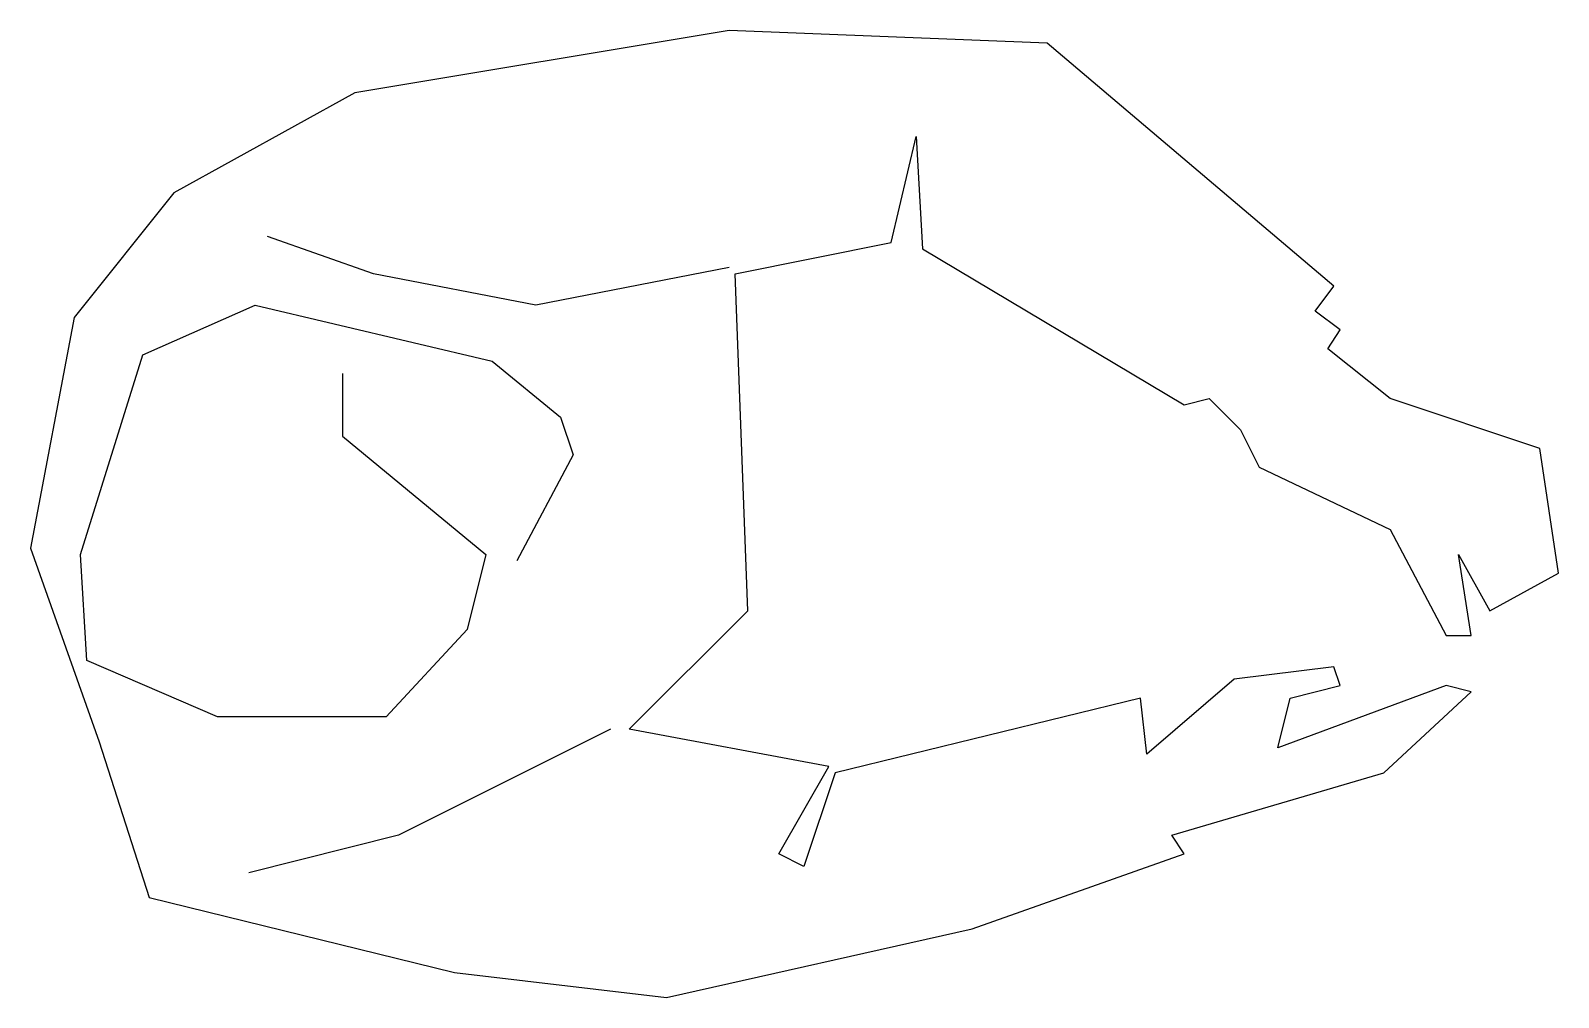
# Model space of a CAD drawing. Extents: x 234 to 266.5, y 137.8 to 158.3.
import ezdxf

# ---------------------------------------------------------------- set-up
doc = ezdxf.new("R2010")
doc.units = 0
doc.layers.get('0').update_dxf_attribs({"linetype": 'CONTINUOUS'})

msp = doc.modelspace()

# ---------------------------------------------------------------- linework, layer by layer
at = {"color": 0}
msp.add_lwpolyline([(249.00449, 153.177934), (252.31452, 153.840433), (252.844125, 156.092931), (252.976526, 153.707933), (258.537377, 150.395437), (259.066982, 150.527937), (259.728988, 149.865437), (260.126191, 149.070438), (262.906617, 147.74544), (264.098227, 145.492942), (264.627832, 145.492942), (264.36303, 147.21544), (265.025036, 146.022942), (266.481449, 146.817941), (266.084245, 149.467938), (262.906617, 150.527937), (261.582604, 151.587935), (261.847407, 151.985435), (261.317802, 152.382935), (261.715006, 152.912934), (255.62455, 158.080428), (248.872089, 158.345428), (240.928017, 157.02043), (237.088382, 154.900432), (234.969962, 152.250435), (234.043154, 147.34794), (235.499567, 143.240445), (236.558777, 139.927948), (243.046436, 138.33795), (247.548077, 137.807951), (254.035736, 139.265449), (258.537377, 140.855447), (258.272574, 141.252947), (262.774215, 142.577945), (264.627832, 144.300444), (264.098227, 144.432943), (260.523395, 143.107945), (260.788197, 144.167944), (261.847407, 144.432943), (261.715006, 144.830443), (259.596586, 144.565443), (257.74297, 142.975445), (257.610568, 144.167944), (251.122909, 142.577945), (250.460903, 140.590448), (249.931298, 140.855447), (250.990508, 142.710445), (246.75367, 143.505444), (249.269292, 146.022942)], close=True, dxfattribs=at)
for points in [[(248.872089, 153.310434), (244.767652, 152.515434), (241.32522, 153.177934), (239.0744, 153.972933)], [(240.663214, 151.057936), (240.663214, 149.732938), (243.708442, 147.21544), (243.311238, 145.625442), (241.590023, 143.770444), (238.01519, 143.770444), (235.234765, 144.962943), (235.102364, 147.21544), (236.426376, 151.455436), (238.809597, 152.515434), (243.840843, 151.322936), (245.297256, 150.130437), (245.562059, 149.335438), (244.370448, 147.08294)], [(246.356466, 143.505444), (241.854825, 141.252947), (238.677196, 140.457948)]]:
    msp.add_lwpolyline(points, dxfattribs=at)

doc.saveas('drawing.dxf')
